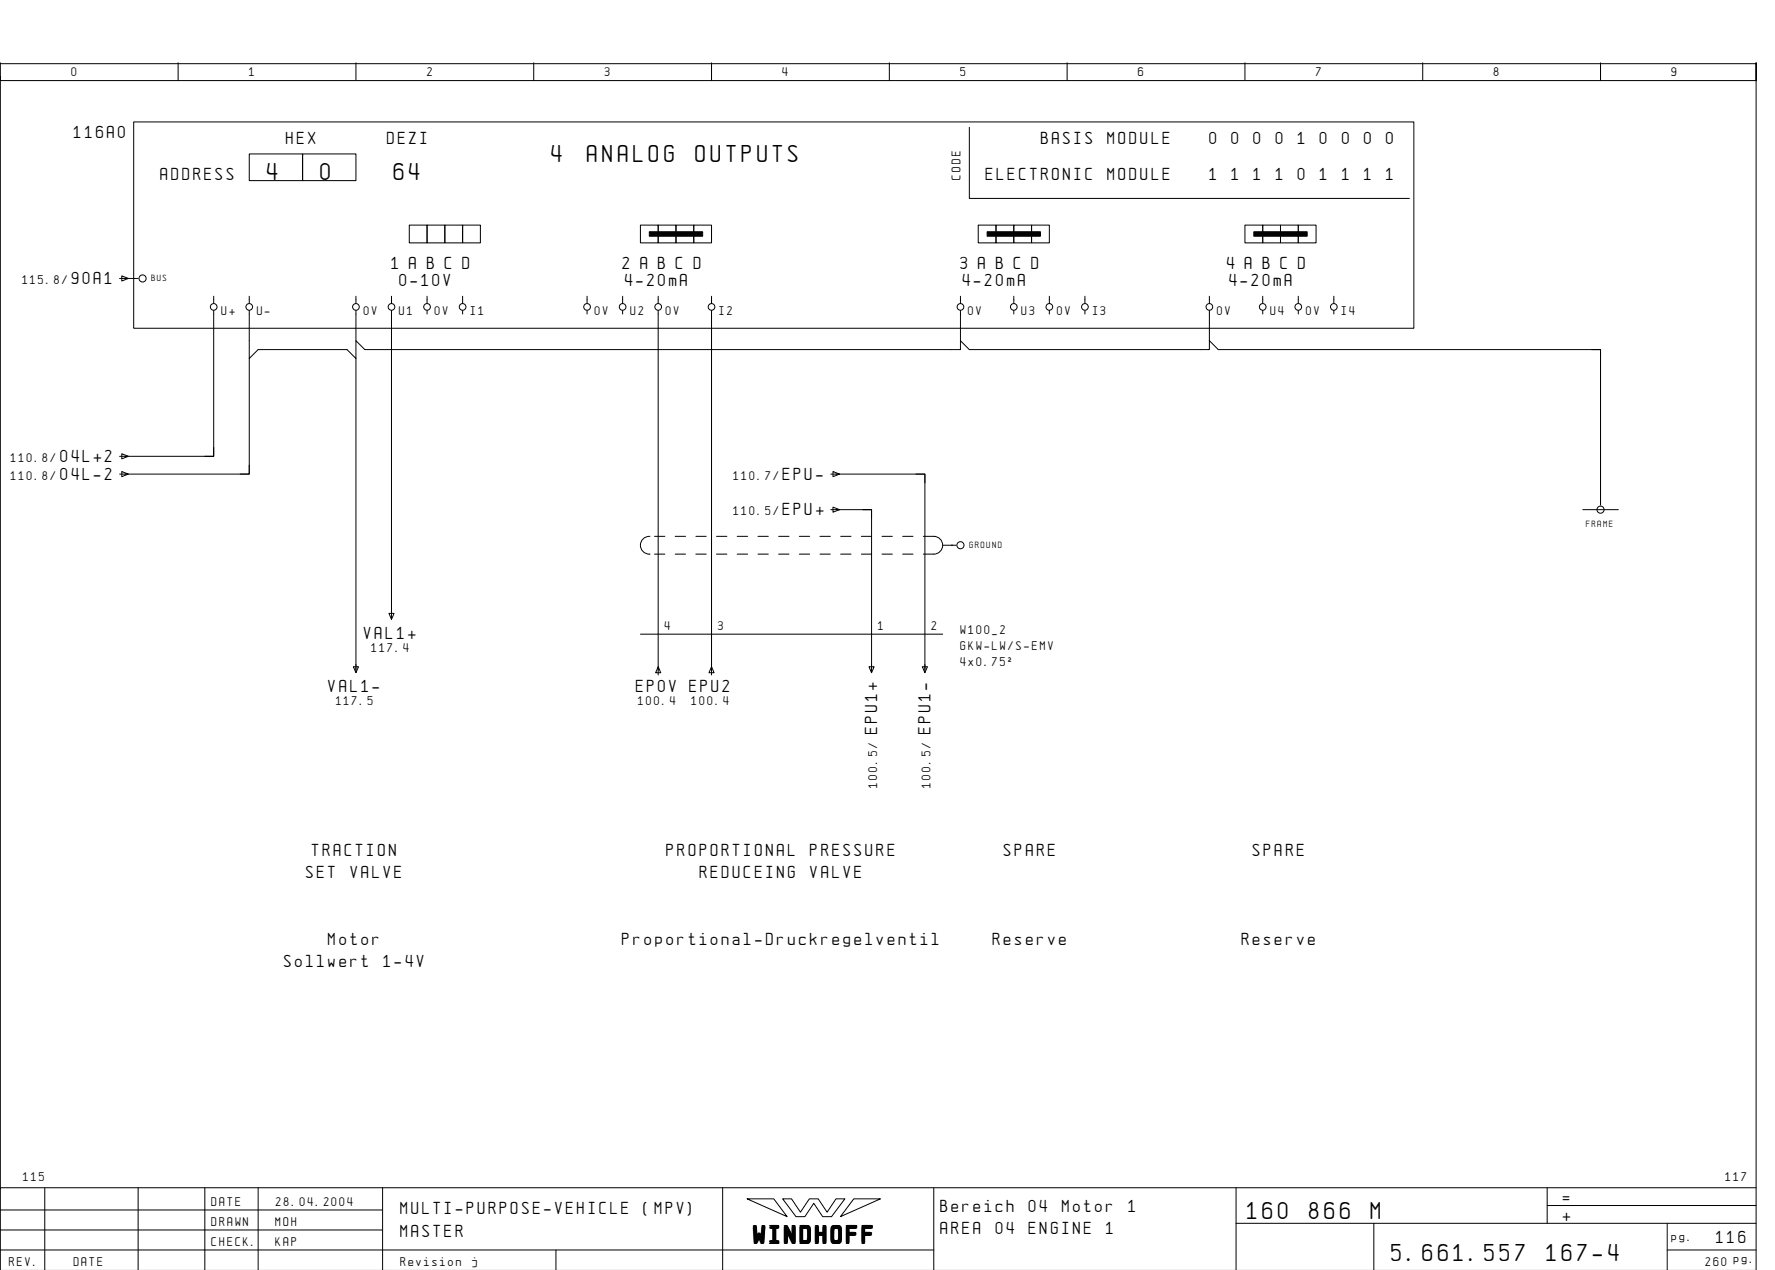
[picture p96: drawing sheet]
<svg xmlns="http://www.w3.org/2000/svg" width="399mm" height="286mm" viewBox="0 0 399 286" stroke-linecap="round" stroke-linejoin="round" font-family="sans-serif">
<defs><g id="words">
<g font-size="4.4">
<text x="60.1" y="40.4">4</text>
<text x="72.1" y="40.4">0</text>
<text x="88.6" y="40.4">64</text>
<text x="124.1" y="36.4">4</text>
<text x="132.1" y="36.4">ANALOG</text>
<text x="156.5" y="36.4">OUTPUTS</text>
<text x="280.6" y="274.1">160</text>
<text x="294.5" y="274.1">866</text>
<text x="308.4" y="274.1">M</text>
<text x="169.5" y="279.3">WINDHOFF</text>
<text x="313.1" y="283.6">5.661.557</text>
<text x="347.9" y="283.6">167-4</text>
</g>
<g font-size="3.1">
<text x="16.6" y="30.9">116A0</text>
<text x="64.3" y="32.4">HEX</text>
<text x="87.1" y="32.4">DEZI</text>
<text x="234.2" y="32.4">BASIS</text>
<text x="249.2" y="32.4">MODULE</text>
<text x="272.1" y="32.4">0</text>
<text x="277.1" y="32.4">0</text>
<text x="282" y="32.4">0</text>
<text x="287" y="32.4">0</text>
<text x="292" y="32.4">1</text>
<text x="297" y="32.4">0</text>
<text x="301.9" y="32.4">0</text>
<text x="306.9" y="32.4">0</text>
<text x="311.9" y="32.4">0</text>
<text x="36.1" y="40.4">ADDRESS</text>
<text x="221.8" y="40.4">ELECTRONIC</text>
<text x="249.2" y="40.4">MODULE</text>
<text x="272.1" y="40.4">1</text>
<text x="277.1" y="40.4">1</text>
<text x="282" y="40.4">1</text>
<text x="287" y="40.4">1</text>
<text x="292" y="40.4">0</text>
<text x="297" y="40.4">1</text>
<text x="301.9" y="40.4">1</text>
<text x="306.9" y="40.4">1</text>
<text x="311.9" y="40.4">1</text>
<text x="16.1" y="63.9">90A1</text>
<text x="88.1" y="60.4">1 A B C D</text>
<text x="89.9" y="64.4">0-10V</text>
<text x="140.1" y="60.4">2 A B C D</text>
<text x="140.6" y="64.4">4-20mA</text>
<text x="216.1" y="60.4">3 A B C D</text>
<text x="216.6" y="64.4">4-20mA</text>
<text x="276.1" y="60.4">4 A B C D</text>
<text x="276.6" y="64.4">4-20mA</text>
<text x="13.6" y="103.9">04L+2</text>
<text x="13.6" y="107.9">04L-2</text>
<text x="176.1" y="107.9">EPU-</text>
<text x="176.1" y="115.9">EPU+</text>
<text x="81.9" y="143.6">VAL1+</text>
<text x="73.9" y="155.6">VAL1-</text>
<text x="143.1" y="155.6">EP0V EPU2</text>
<text x="197.3" y="165.1" transform="rotate(-90 197.3 165.1)">EPU1+</text>
<text x="209.3" y="165.1" transform="rotate(-90 209.3 165.1)">EPU1-</text>
<text x="68.9" y="197.4">SET</text>
<text x="70.1" y="192.4">TRACTION</text>
<text x="78.8" y="197.4">VALVE</text>
<text x="150" y="192.4">PROPORTIONAL</text>
<text x="157.4" y="197.4">REDUCEING</text>
<text x="182.3" y="197.4">VALVE</text>
<text x="182.3" y="192.4">PRESSURE</text>
<text x="225.9" y="192.4">SPARE</text>
<text x="281.9" y="192.4">SPARE</text>
<text x="73.9" y="212.4">Motor</text>
<text x="140" y="212.4">Proportional-Druckregelventil</text>
<text x="223.4" y="212.4">Reserve</text>
<text x="279.4" y="212.4">Reserve</text>
<text x="63.9" y="217.4">Sollwert</text>
<text x="86.3" y="217.4">1-4V</text>
<text x="90.1" y="273.1">MULTI-PURPOSE-VEHICLE</text>
<text x="144.8" y="273.1">(MPV)</text>
<text x="211.6" y="272.6">Bereich</text>
<text x="231.5" y="272.6">04</text>
<text x="238.9" y="272.6">Motor</text>
<text x="253.9" y="272.6">1</text>
<text x="351.6" y="270.6">=</text>
<text x="351.6" y="274.6">+</text>
<text x="90.1" y="278.1">MASTER</text>
<text x="211.6" y="277.6">AREA</text>
<text x="224" y="277.6">04</text>
<text x="231.5" y="277.6">ENGINE</text>
<text x="248.9" y="277.6">1</text>
<text x="386.1" y="279.6">116</text>
</g>
<g font-size="2.3">
<text x="16.1" y="17.1">0</text>
<text x="56.1" y="17.1">1</text>
<text x="96.1" y="17.1">2</text>
<text x="136.1" y="17.1">3</text>
<text x="176.1" y="17.1">4</text>
<text x="216.1" y="17.1">5</text>
<text x="256.1" y="17.1">6</text>
<text x="296.1" y="17.1">7</text>
<text x="336.1" y="17.1">8</text>
<text x="376.1" y="17.1">9</text>
<text x="216.1" y="40.4" transform="rotate(-90 216.1 40.4)">CODE</text>
<text x="5" y="63.9">115.8/</text>
<text x="49.8" y="70.9">U+</text>
<text x="57.8" y="70.9">U-</text>
<text x="81.8" y="70.9">0V</text>
<text x="89.8" y="70.9">U1</text>
<text x="97.8" y="70.9">0V</text>
<text x="105.8" y="70.9">I1</text>
<text x="133.8" y="70.9">0V</text>
<text x="141.8" y="70.9">U2</text>
<text x="149.8" y="70.9">0V</text>
<text x="161.8" y="70.9">I2</text>
<text x="217.8" y="70.9">0V</text>
<text x="229.8" y="70.9">U3</text>
<text x="237.8" y="70.9">0V</text>
<text x="245.8" y="70.9">I3</text>
<text x="273.8" y="70.9">0V</text>
<text x="285.8" y="70.9">U4</text>
<text x="293.8" y="70.9">0V</text>
<text x="301.8" y="70.9">I4</text>
<text x="2.4" y="103.9">110.8/</text>
<text x="2.4" y="107.9">110.8/</text>
<text x="165" y="107.9">110.7/</text>
<text x="165" y="115.9">110.5/</text>
<text x="149.6" y="141.6">4</text>
<text x="161.6" y="141.6">3</text>
<text x="197.6" y="141.6">1</text>
<text x="209.6" y="141.6">2</text>
<text x="216.1" y="142.6">W100_2</text>
<text x="83.6" y="146.6">117.4</text>
<text x="216.1" y="146.2">GKW-LW/S-EMV</text>
<text x="216.1" y="149.8">4x0.75˝</text>
<text x="75.6" y="158.6">117.5</text>
<text x="143.6" y="158.6">100.4</text>
<text x="155.6" y="158.6">100.4</text>
<text x="197.3" y="177.3" transform="rotate(-90 197.3 177.3)">100.5/</text>
<text x="209.3" y="177.3" transform="rotate(-90 209.3 177.3)">100.5/</text>
<text x="5.2" y="265.6">115</text>
<text x="388.2" y="265.6">117</text>
<text x="47.6" y="271.1">DATE</text>
<text x="47.6" y="275.6">DRAWN</text>
<text x="62" y="275.6">MOH</text>
<text x="62.1" y="271.1">28.04.2004</text>
<text x="47.6" y="280.1">CHECK.</text>
<text x="62" y="280.1">KAP</text>
<text x="376.1" y="279.1">pg.</text>
<text x="2.1" y="284.6">REV.</text>
<text x="16.6" y="284.6">DATE</text>
<text x="90.1" y="284.6">Revision</text>
<text x="106.2" y="284.6">j</text>
<text x="383.7" y="284.6">260 pg.</text>
</g>
<g font-size="1.6">
<text x="34.1" y="63.3">BUS</text>
<text x="356.8" y="118.6">FRAME</text>
<text x="218.1" y="123.3">GROUND</text>
</g>
</g></defs>
<g fill="none" stroke="#000" stroke-width=".22">
<path d="M.1 14.1v4h395v-4v271.6M.1 17.1v250M.1 14.3h395M40.1 14.1v4M80.1 14.1v4M120.1 14.1v4M160.1 14.1v4M200.1 14.1v4M240.1 14.1v4M280.1 14.1v4M320.1 14.1v4M360.1 14.1v4"/>
<path d="M30.1 27.4h288v46.4h-288zM56.1 34.6h12v6h-12zM68.1 34.6h12v6h-12zM218.1 28.6v16h99M92.1 50.6h4v4h-4zM96.1 50.6h4v4h-4zM100.1 50.6h4v4h-4zM104.1 50.6h4v4h-4zM144.1 50.6h4v4h-4zM148.1 50.6h4v4h-4zM152.1 50.6h4v4h-4zM156.1 50.6h4v4h-4z"/>
<path d="M220.1 50.6h4v4h-4zM224.1 50.6h4v4h-4zM228.1 50.6h4v4h-4zM232.1 50.6h4v4h-4zM280.1 50.6h4v4h-4zM284.1 50.6h4v4h-4zM288.1 50.6h4v4h-4zM292.1 50.6h4v4h-4zM26.9 62.6h4.2M27.4 62l1.5 .6-1.5 .6zM48.1 69.8v32.8h-20M48.1 66.6v1.6"/>
<path d="M56.1 69.8v10.8l2-2h20l2 2v-4l2 2h134v-2l2 2h54v-2l2 2h86v35M56.1 66.6v1.6M80.1 66.6v1.6M80.1 69.8v6.8M88.1 66.6v1.6M88.1 69.8v69.4M96.1 66.6v1.6M96.1 69.8v.8M104.1 66.6v1.6M104.1 69.8v.8M132.1 66.6v1.6M132.1 69.8v.8"/>
<path d="M140.1 66.6v1.6M140.1 69.8v.8M148.1 66.6v1.6M148.1 69.8v82M160.1 66.6v1.6M160.1 69.8v82M216.1 66.6v1.6M216.1 69.8v6.8M228.1 66.6v1.6M228.1 69.8v.8M236.1 66.6v1.6M236.1 69.8v.8"/>
<path d="M244.1 66.6v1.6M244.1 69.8v.8M272.1 66.6v1.6M272.1 69.8v6.8M284.1 66.6v1.6M284.1 69.8v.8M292.1 66.6v1.6M292.1 69.8v.8M300.1 66.6v1.6M300.1 69.8v.8M358.1 78.6h2v2M56.1 80.6v26h-28"/>
<path d="M80.1 80.6v70.6M26.9 102.6h1.8M26.9 106.6h1.8M27.4 102l1.5 .6-1.5 .6zM27.4 106l1.5 .6-1.5 .6zM48.1 100.6v2h-2M56.1 104.6v2h-2M186.9 106.6h1.8M186.9 114.6h1.8M187.4 106l1.5 .6-1.5 .6zM187.4 114l1.5 .6-1.5 .6zM188.1 114.6h8v36"/>
<path d="M188.1 106.6h20v44M194.1 114.6h2v2M206.1 106.6h2v2M356.1 114.6h8M87.5 138h1.2l-.6 1.3zM146.2 120.6a2.01 2.01 0 0 0-2.1 2 2.01 2.01 0 0 0 2.1 2M147.3 124.6h2.3M147.3 120.6h2.3M151.9 124.6h2.3M151.9 120.6h2.3M156.6 124.6h2.3M156.6 120.6h2.3"/>
<path d="M161.2 124.6h2.3M161.2 120.6h2.3M165.9 124.6h2.3M165.9 120.6h2.3M170.5 124.6h2.4M170.5 120.6h2.4M175.2 124.6h2.3M175.2 120.6h2.3M179.8 124.6h2.4M179.8 120.6h2.4M184.5 124.6h2.3M184.5 120.6h2.3"/>
<path d="M189.1 124.6h2.4M189.1 120.6h2.4M193.8 124.6h2.3M193.8 120.6h2.3M198.4 124.6h2.3M198.4 120.6h2.3M203.1 124.6h2.3M203.1 120.6h2.3M207.7 120.6h2.4a2 2 0 0 1 2 2 2 2 0 0 1-2 2h-2.4M212.1 122.6h3M214.1 122.6h.1M79.5 149.9h1.2l-.6 1.4z"/>
<path d="M144.1 142.6h68M148.1 149.9l.6 1.4h-1.2zM160.1 149.9l.6 1.4h-1.2zM195.5 149.9h1.2l-.6 1.4zM196.1 149.4v1.8M207.5 149.9h1.2l-.6 1.4zM208.1 149.4v1.8M10.1 267.1v18.5M31.1 267.1v18.5M46.1 267.1v18.6M58.1 267.1v18.6M86.1 272.1h-86"/>
<path d="M86.1 276.6h-86M86.1 267.1v18.6M162.6 267.1v18.6M168.1 269.6h6l3 4zM176.1 269.6h2l2 3 2-3h2l2 3 2-3h2l-3 4h-2l-2-3-2 3h-2zM192.1 269.6h6l-9 4zM210.1 267.1v18.6M278.1 275.1h117M278.1 267.1v18.6M309.1 275.1v10.6M348.1 271.1h47M348.1 267.1v8"/>
<path d="M375.1 275.1v10.6M395.1 267.1h-395v18.6M125.1 281.1v4.6M210.1 281.1h-210M375.1 281.1h20"/>
<circle cx="32.1" cy="62.6" r=".8"/>
<circle cx="48.1" cy="69" r=".75"/>
<circle cx="56.1" cy="69" r=".75"/>
<circle cx="80.1" cy="69" r=".75"/>
<circle cx="88.1" cy="69" r=".75"/>
<circle cx="96.1" cy="69" r=".75"/>
<circle cx="104.1" cy="69" r=".75"/>
<circle cx="132.1" cy="69" r=".75"/>
<circle cx="140.1" cy="69" r=".75"/>
<circle cx="148.1" cy="69" r=".75"/>
<circle cx="160.1" cy="69" r=".75"/>
<circle cx="216.1" cy="69" r=".75"/>
<circle cx="228.1" cy="69" r=".75"/>
<circle cx="236.1" cy="69" r=".75"/>
<circle cx="244.1" cy="69" r=".75"/>
<circle cx="272.1" cy="69" r=".75"/>
<circle cx="284.1" cy="69" r=".75"/>
<circle cx="292.1" cy="69" r=".75"/>
<circle cx="300.1" cy="69" r=".75"/>
<circle cx="360.1" cy="114.6" r=".8"/>
<circle cx="216.1" cy="122.6" r=".8"/>
</g>
<path d="M146.1 52.1h12v1h-12zM222.1 52.1h12v1h-12zM282.1 52.1h12v1h-12z" fill="#000" stroke="#000" stroke-width=".22"/>
<use href="#words"/>
</svg>
